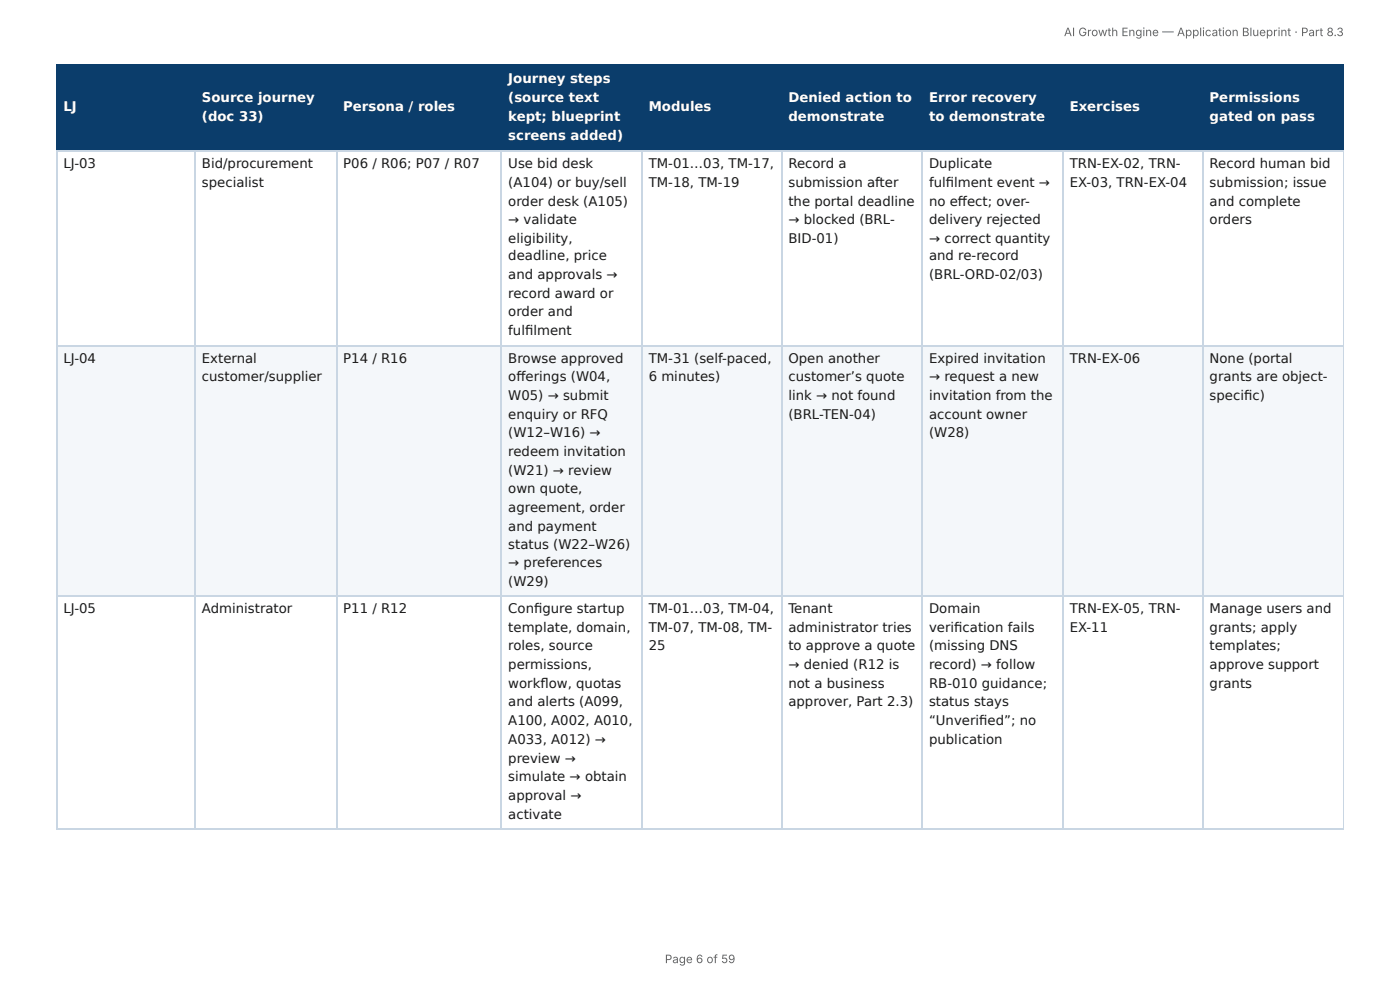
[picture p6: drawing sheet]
<svg xmlns="http://www.w3.org/2000/svg" width="297mm" height="210mm" viewBox="0 0 297 210" stroke-linecap="round" stroke-linejoin="round" font-family="sans-serif">
<defs><g id="words">
<g font-size="2.8" fill="#fff">
<text x="108" y="17.7">Journey steps</text>
<text x="13.5" y="23.5">LJ</text>
<text x="42.9" y="21.7">Source journey</text>
<text x="72.9" y="23.5">Persona / roles</text>
<text x="108" y="21.7">(source text</text>
<text x="137.8" y="23.5">Modules</text>
<text x="167.5" y="21.7">Denied action to</text>
<text x="197.3" y="21.7">Error recovery</text>
<text x="227.2" y="23.5">Exercises</text>
<text x="256.9" y="21.7">Permissions</text>
<text x="42.9" y="25.7">(doc 33)</text>
<text x="108" y="25.7">kept; blueprint</text>
<text x="108" y="29.6">screens added)</text>
<text x="167.5" y="25.7">demonstrate</text>
<text x="197.3" y="25.7">to demonstrate</text>
<text x="256.9" y="25.7">gated on pass</text>
</g>
<g font-size="2.8" fill="#1a1a1a">
<text x="13.5" y="35.7">LJ-03</text>
<text x="42.9" y="35.7">Bid/procurement</text>
<text x="72.9" y="35.7">P06 / R06; P07 / R07</text>
<text x="108" y="35.7">Use bid desk</text>
<text x="137.8" y="35.7">TM-01…03, TM-17,</text>
<text x="167.5" y="35.7">Record a</text>
<text x="197.3" y="35.7">Duplicate</text>
<text x="227.2" y="35.7">TRN-EX-02, TRN-</text>
<text x="256.9" y="35.7">Record human bid</text>
<text x="42.9" y="39.7">specialist</text>
<text x="108" y="39.7">(A104) or buy/sell</text>
<text x="137.8" y="39.7">TM-18, TM-19</text>
<text x="167.5" y="39.7">submission after</text>
<text x="197.3" y="39.7">fulfi lment event →</text>
<text x="227.2" y="39.7">EX-03, TRN-EX-04</text>
<text x="256.9" y="39.7">submission; issue</text>
<text x="108" y="43.7">order desk (A105)</text>
<text x="108" y="47.6">→ validate</text>
<text x="167.5" y="43.7">the portal deadline</text>
<text x="167.5" y="47.6">→ blocked (BRL-</text>
<text x="197.3" y="43.7">no eff ect; over-</text>
<text x="197.3" y="47.6">delivery rejected</text>
<text x="256.9" y="43.7">and complete</text>
<text x="256.9" y="47.6">orders</text>
<text x="108" y="51.6">eligibility,</text>
<text x="167.5" y="51.6">BID-01)</text>
<text x="197.3" y="51.6">→ correct quantity</text>
<text x="108" y="55.3">deadline, price</text>
<text x="108" y="59.3">and approvals →</text>
<text x="197.3" y="55.3">and re-record</text>
<text x="197.3" y="59.3">(BRL-ORD-02/03)</text>
<text x="108" y="63.2">record award or</text>
<text x="108" y="67.2">order and</text>
<text x="108" y="71.2">fulfi lment</text>
<text x="13.5" y="77">LJ-04</text>
<text x="42.9" y="77">External</text>
<text x="72.9" y="77">P14 / R16</text>
<text x="108" y="77">Browse approved</text>
<text x="137.8" y="77">TM-31 (self-paced,</text>
<text x="167.5" y="77">Open another</text>
<text x="197.3" y="77">Expired invitation</text>
<text x="227.2" y="77">TRN-EX-06</text>
<text x="256.9" y="77">None (portal</text>
<text x="42.9" y="81">customer/supplier</text>
<text x="108" y="81">off erings (W04,</text>
<text x="137.8" y="81">6 minutes)</text>
<text x="167.5" y="81">customer’s quote</text>
<text x="197.3" y="81">→ request a new</text>
<text x="256.9" y="81">grants are object-</text>
<text x="108" y="84.9">W05) → submit</text>
<text x="108" y="88.9">enquiry or RFQ</text>
<text x="167.5" y="84.9">link → not found</text>
<text x="167.5" y="88.9">(BRL-TEN-04)</text>
<text x="197.3" y="84.9">invitation from the</text>
<text x="197.3" y="88.9">account owner</text>
<text x="256.9" y="84.9">specifi c)</text>
<text x="108" y="92.9">(W12–W16) →</text>
<text x="197.3" y="92.9">(W28)</text>
<text x="108" y="96.8">redeem invitation</text>
<text x="108" y="100.8">(W21) → review</text>
<text x="108" y="104.8">own quote,</text>
<text x="108" y="108.7">agreement, order</text>
<text x="108" y="112.7">and payment</text>
<text x="108" y="116.7">status (W22–W26)</text>
<text x="108" y="120.4">→ preferences</text>
<text x="108" y="124.4">(W29)</text>
<text x="13.5" y="130.2">LJ-05</text>
<text x="42.9" y="130.2">Administrator</text>
<text x="72.9" y="130.2">P11 / R12</text>
<text x="108" y="130.2">Confi gure startup</text>
<text x="137.8" y="130.2">TM-01…03, TM-04,</text>
<text x="167.5" y="130.2">Tenant</text>
<text x="197.3" y="130.2">Domain</text>
<text x="227.2" y="130.2">TRN-EX-05, TRN-</text>
<text x="256.9" y="130.2">Manage users and</text>
<text x="108" y="134.1">template, domain,</text>
<text x="137.8" y="134.1">TM-07, TM-08, TM-</text>
<text x="167.5" y="134.1">administrator tries</text>
<text x="197.3" y="134.1">verifi cation fails</text>
<text x="227.2" y="134.1">EX-11</text>
<text x="256.9" y="134.1">grants; apply</text>
<text x="108" y="138.1">roles, source</text>
<text x="108" y="142.1">permissions,</text>
<text x="137.8" y="138.1">25</text>
<text x="167.5" y="138.1">to approve a quote</text>
<text x="167.5" y="142.1">→ denied (R12 is</text>
<text x="197.3" y="138.1">(missing DNS</text>
<text x="197.3" y="142.1">record) → follow</text>
<text x="256.9" y="138.1">templates;</text>
<text x="256.9" y="142.1">approve support</text>
<text x="108" y="146.1">workfl ow, quotas</text>
<text x="167.5" y="146.1">not a business</text>
<text x="197.3" y="146.1">RB-010 guidance;</text>
<text x="256.9" y="146.1">grants</text>
<text x="108" y="150">and alerts (A099,</text>
<text x="108" y="154">A100, A002, A010,</text>
<text x="167.5" y="150">approver, Part 2.3)</text>
<text x="197.3" y="150">status stays</text>
<text x="197.3" y="154">“Unverifi ed”; no</text>
<text x="108" y="158">A033, A012) →</text>
<text x="108" y="161.9">preview →</text>
<text x="197.3" y="158">publication</text>
<text x="108" y="165.9">simulate → obtain</text>
<text x="108" y="169.9">approval →</text>
<text x="108" y="173.8">activate</text>
</g>
<g font-size="2.5" fill="#666">
<text x="226" y="7.7">AI Growth Engine — Application Blueprint · Part 8.3</text>
<text x="141.2" y="204.5">Page 6 of 59</text>
</g>
</g></defs>
<g fill="#0b3d6b">
<path d="M12.2 14h29.3v18h-29.3z"/>
<path d="M41.5 14h29.9v18h-29.9z"/>
<path d="M71.4 14h35.2v18h-35.2z"/>
<path d="M106.6 14h29.7v18h-29.7z"/>
<path d="M136.3 14h29.6v18h-29.6z"/>
<path d="M165.9 14h29.9v18h-29.9z"/>
<path d="M195.8 14h29.9v18h-29.9z"/>
<path d="M225.7 14h29.9v18h-29.9z"/>
<path d="M255.6 14h29.8v18h-29.8z"/>
</g>
<g fill="#f4f7fa">
<path d="M12.2 73.6h29.3v53.1h-29.3z"/>
<path d="M41.5 73.6h29.9v53.1h-29.9z"/>
<path d="M71.4 73.6h35.2v53.1h-35.2z"/>
<path d="M106.6 73.6h29.7v53.1h-29.7z"/>
<path d="M136.3 73.6h29.6v53.1h-29.6z"/>
<path d="M165.9 73.6h29.9v53.1h-29.9z"/>
<path d="M195.8 73.6h29.9v53.1h-29.9z"/>
<path d="M225.7 73.6h29.9v53.1h-29.9z"/>
<path d="M255.6 73.6h29.8v53.1h-29.8z"/>
</g>
<path d="M11.9 13.9h273.5M12 13.8v18.5M41.4 13.8v18.5M71.6 13.8v18.5M106.5 13.8v18.5M136.4 13.8v18.5M166 13.8v18.5M195.9 13.8v18.5M225.8 13.8v18.5M255.5 13.8v18.5M11.9 32.1h273.5" fill="none" stroke="#0b3d6b" stroke-width=".26"/>
<path d="M285.3 13.8v18.5" fill="none" stroke="#0b3d6b" stroke-width=".21"/>
<g fill="none" stroke="#c9d6e3" stroke-width=".26">
<path d="M11.9 32.1h273.5M12 32.3v143.6M41.4 32.3v143.6M71.6 32.3v143.6M106.5 32.3v143.6M136.4 32.3v143.6M166 32.3v143.6M195.9 32.3v143.6M225.8 32.3v143.6M255.5 32.3v143.6M11.9 73.4h273.5M11.9 126.6h273.5"/>
<path d="M11.9 176.1h273.5"/>
</g>
<path d="M285.3 32.3v143.6" fill="none" stroke="#c9d6e3" stroke-width=".21"/>
<use href="#words"/>
</svg>
